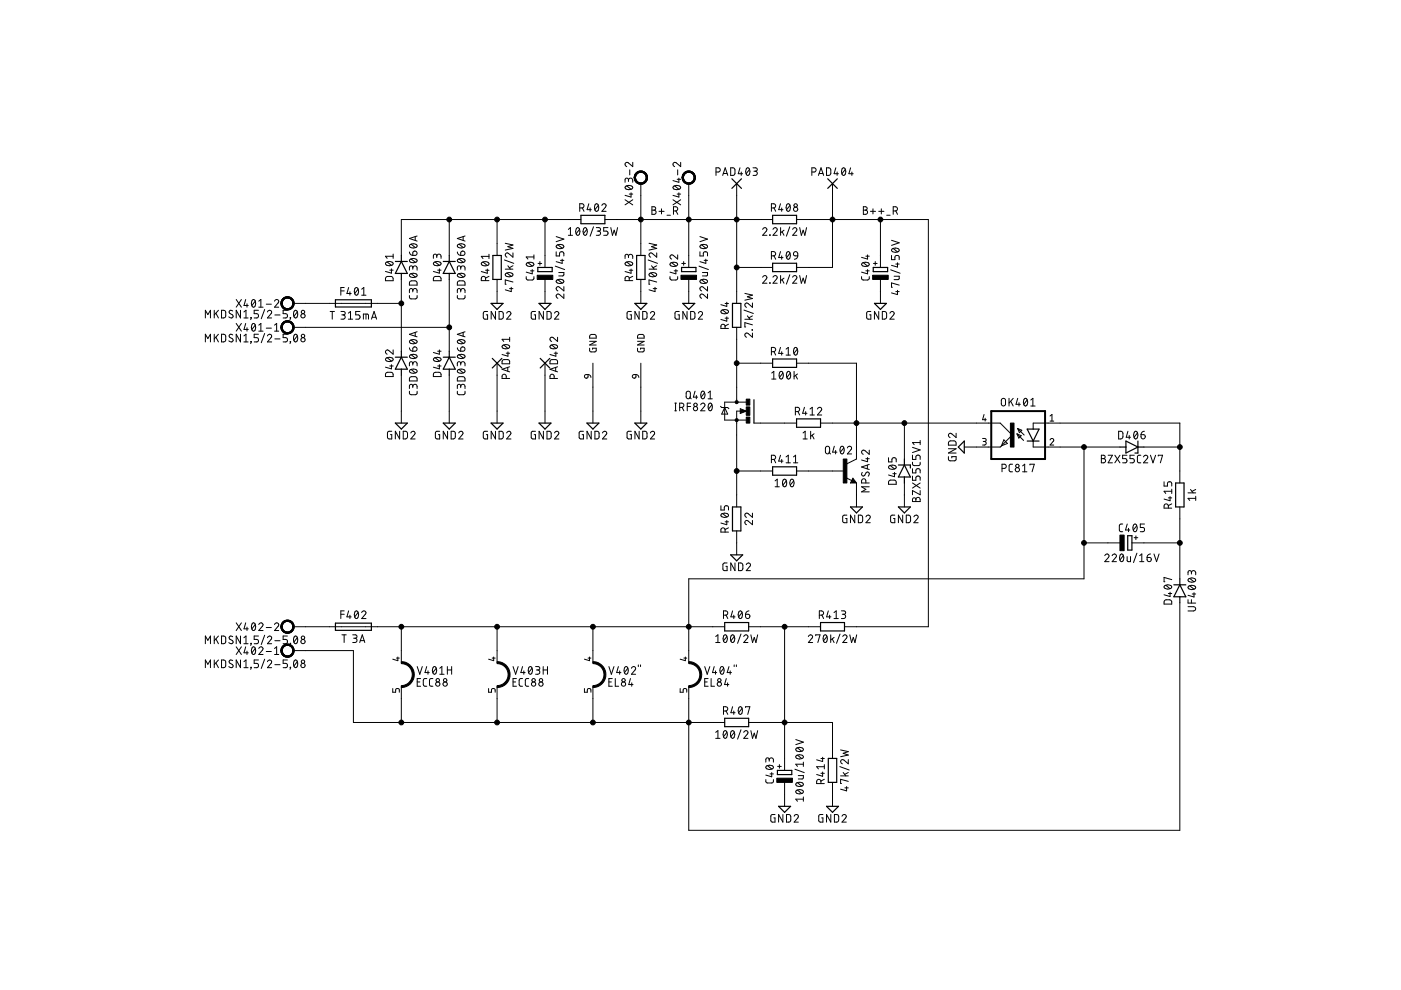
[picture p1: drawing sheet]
<svg xmlns="http://www.w3.org/2000/svg" width="297mm" height="210mm" viewBox="0 0 297 210" stroke-linecap="round" stroke-linejoin="round" font-family="sans-serif">
<g fill="none" stroke="#000" stroke-width=".21">
<path d="M132.6 39.5a1.03 1.03 0 0 1 1.6 .3 .97 .97 0 0 1-1.7 0zM132.9 39.4l.9 .7M133.2 38.2a.46 .46 0 0 1 .5-.4 .46 .46 0 0 1 .5 .4v.5M133.2 38.5v-.4a.36 .36 0 0 0-.3-.3 .36 .36 0 0 0-.4 .3v.6M133.5 36v1.1M134.2 34.4v.9l-1-.8a.45 .45 0 0 0-.7 .2 .45 .45 0 0 0 .4 .6M135.9 38.9v15.3M142.8 39.5a1.03 1.03 0 0 1 1.5 .3 .97 .97 0 0 1-1.6 0zM143 39.4l.9 .7M143.6 38h.7M143.7 36v1.1M143.9 37.8v.9l-1.2-.4"/>
<path d="M144.3 34.4v.9l-.9-.8a.45 .45 0 0 0-.7 .2 .45 .45 0 0 0 .3 .6M146 38.9v17.8M151.8 36.5h.5a.44 .44 0 0 0 .4-.5 .44 .44 0 0 0-.4-.4h-.5v1.6M153.2 37.2l.6-1.6 .5 1.6M153.4 36.8h.8M154.9 35.6h.7l.2 .3v.8l-.2 .5h-.7zM156.2 38.9v25.4M156.9 35.6l-.4 1.2h.9M157.2 36.5v.7M158.3 35.7l.3-.1a.95 .95 0 0 1 0 1.6 1 1 0 0 1-.3-1.5zM158.9 35.9l-.7 .9M159.7 35.6h.5a.36 .36 0 0 1 .4 .3 .36 .36 0 0 1-.4 .4h-.3"/>
<path d="M160.1 36.3a.44 .44 0 0 1 .5 .4 .44 .44 0 0 1-.5 .5h-.4M172.1 36.5h.5a.44 .44 0 0 0 .4-.5 .44 .44 0 0 0-.4-.4h-.5v1.6M173.5 37.2l.6-1.6 .5 1.6M173.7 36.8h.8M175.2 35.6h.7l.2 .3v.8l-.2 .5h-.7zM176.5 38.9v17.8h-7.6M177.2 35.6l-.4 1.2h1M177.5 36.5v.7M178.6 35.7l.3-.1a.93 .93 0 0 1 0 1.6 1.02 1.02 0 0 1-.3-1.5zM179.2 35.9l-.7 .9M180.3 35.6l-.3 1.2h.9M180.6 36.5v.7"/>
<path d="M81.8 55.6a1.02 1.02 0 0 1 1.6 .3 .97 .97 0 0 1-1.7 0zM81.9 58.8l.3-.2 .9 .1 .2 .2 .1 .6h-1.7zM82.1 55.5l.9 .8M82.6 57.3h.8M83 57v.9l-1.3-.3M83.4 54.3h-1.7l.4 .5M83.4 53.9v.9M85.1 59.2v15.3M86.8 53.4l.3 .6 .4 .1M86.9 58.1a1.04 1.04 0 0 1 1.5 .3 .95 .95 0 0 1-1.6 0zM86.9 55a1.02 1.02 0 0 1 1.5 .3 .97 .97 0 0 1-1.6 0zM86.9 51.9a1.02 1.02 0 0 1 1.5 .2 .97 .97 0 0 1-1.6 0z"/>
<path d="M86.9 59.7l1.3-.1 .2 .2v.7h-1.6zM87.2 58l.9 .7M87.2 54.9l.9 .7M87.2 51.8l.9 .7M87.5 56.8a.46 .46 0 0 1 .5-.4 .46 .46 0 0 1 .4 .4v.5M87.5 57.1v-.4a.36 .36 0 0 0-.3-.3 .36 .36 0 0 0-.4 .3v.6M87.6 53.3a.47 .47 0 0 1 .8 .2 .47 .47 0 0 1-.4 .6h-.5zM88 50.2v.8M88.4 50l-1.6 .6 1.6 .5M92 55.6a1.02 1.02 0 0 1 1.5 .3 .97 .97 0 0 1-1.6 0zM92 58.8l.4-.2 .8 .1 .3 .2v.6h-1.6zM92.2 55.5l1 .8"/>
<path d="M92.6 54.3a.46 .46 0 0 1 .5-.4 .46 .46 0 0 1 .4 .4v.5M92.6 54.6v-.3a.36 .36 0 0 0-.4-.4 .36 .36 0 0 0-.3 .4v.5M92.8 57.3h.7M93.2 57v.9l-1.3-.3M95.2 46.5v7.7M95.2 59.2v15.3M97 53.4l.3 .6 .4 .1M97.1 58.1a1.04 1.04 0 0 1 1.5 .3 .95 .95 0 0 1-1.6 0zM97.1 55a1.02 1.02 0 0 1 1.5 .3 .97 .97 0 0 1-1.6 0zM97.1 51.9a1.02 1.02 0 0 1 1.5 .2 .97 .97 0 0 1-1.6 0zM97.1 59.7l1.2-.1 .3 .2v.7h-1.6zM97.3 58l.9 .7"/>
<path d="M97.3 54.9l.9 .7M97.3 51.8l.9 .7M97.7 56.8a.46 .46 0 0 1 .4-.4 .46 .46 0 0 1 .5 .4v.5M97.7 57.1v-.4a.36 .36 0 0 0-.4-.3 .36 .36 0 0 0-.3 .3v.6M97.8 53.3a.47 .47 0 0 1 .7 .2 .47 .47 0 0 1-.4 .6h-.4zM98.2 50.2v.8M98.6 50l-1.6 .6 1.6 .5M102.2 55.7a1.02 1.02 0 0 1 1.5 .2 .97 .97 0 0 1-1.7 0zM102.4 55.6l.9 .7M103 59.5v-.5a.46 .46 0 0 0-.5-.4 .46 .46 0 0 0-.5 .4v.5h1.7M103 57.3h.7M103.3 57v.9l-1.3-.3"/>
<path d="M103.7 54.4h-1.7l.4 .4M103.7 58.6l-.7 .3M103.7 53.9v.9M105.4 46.5v7.7M105.4 59.2v5.1M107 55.1l1.9 .7M107.1 57.1h1.7M107.1 51.6l1.7 .3-1.1 .4 1.1 .4-1.7 .3M107.2 58a1.02 1.02 0 0 1 1.6 .3 .97 .97 0 0 1-1.7 0zM107.5 57.9l.9 .7M107.7 56.3l.5 .8M108.8 53.6v.9l-1-.7a.44 .44 0 0 0-.7 .1 .44 .44 0 0 0 .4 .6"/>
<path d="M108.8 59.8l-1.7-.4v.9h.2M108.8 56.3l-.8 .5M111.6 58.7v.4l.3 .3 1.2-.1 .1-.6M111.7 55.8a1.02 1.02 0 0 1 1.5 .2 .97 .97 0 0 1-1.6 0zM111.9 55.7l.9 .7M112.5 57.4h.7M112.8 57.1v1l-1.2-.4M113.2 54v.9M113.2 54.5h-1.6l.3 .4M114.1 55.9h.8M114.5 55.5v.7M115.5 46.5v10.2"/>
<path d="M115.5 59.2v5.1M117.7 56.4l2 .7M117.9 53.4v.9h.7v-.6a.46 .46 0 0 1 .5-.3 .46 .46 0 0 1 .4 .3v.6M117.9 50.2l1.6 .5-1.6 .5M118 59.4a1.02 1.02 0 0 1 1.5 .3 .97 .97 0 0 1-1.6 0zM118 52a1.04 1.04 0 0 1 1.5 .3 .95 .95 0 0 1-1.6 0zM118.3 59.3l.9 .7M118.3 51.9l.9 .7M118.5 57.8h1v.6l-1 .1M118.8 55.2h.7M119.2 54.9v.9l-1.3-.3M120.5 48.6l.4-.3v1.6"/>
<path d="M120.5 49.9h.9M122.3 48.4l.2-.1a.97 .97 0 0 1 0 1.6 1 1 0 0 1-.2-1.5zM122.9 48.6l-.7 .9M122.9 44.1h.5a.44 .44 0 0 0 .4-.5 .44 .44 0 0 0-.4-.4h-.5v1.6M123.2 46.5h-38.1v7.7M123.5 44.1l.3 .7M123.8 48.4l.3-.1a.97 .97 0 0 1 0 1.6 1 1 0 0 1-.3-1.5zM124.4 48.6l-.7 .9M124.8 43.2l-.3 1.2h.9M125.1 44.1v.7M125.8 48.1l-.7 2M126.2 43.3l.3-.1a.95 .95 0 0 1 0 1.6 1 1 0 0 1-.3-1.5z"/>
<path d="M126.4 48.3h.6a.37 .37 0 0 1 .3 .3 .37 .37 0 0 1-.3 .4h-.4M126.9 43.6l-.8 .8M126.9 49a.44 .44 0 0 1 .4 .4 .44 .44 0 0 1-.4 .5h-.5M127.6 43.6a.44 .44 0 0 1 .6-.4 .44 .44 0 0 1 .2 .7l-.8 .9h.9M128.2 46.5h35.6M128.9 48.3h-.9v.7h.5a.45 .45 0 0 1 .4 .4 .45 .45 0 0 1-.4 .5h-.5M129.5 48.3l.4 1.6 .3-1.1 .4 1.1 .3-1.6M132.5 42.4l1.7 1M132.6 55.7a1.03 1.03 0 0 1 1.6 .2 .97 .97 0 0 1-1.7 0zM132.9 55.6l.9 .7M133.2 54.4a.46 .46 0 0 1 .5-.5 .46 .46 0 0 1 .5 .5v.4M133.2 54.6v-.3a.36 .36 0 0 0-.3-.4 .36 .36 0 0 0-.4 .4v.5"/>
<path d="M133.4 59.5v-.5a.44 .44 0 0 0-.4-.4 .44 .44 0 0 0-.5 .4v.5h1.7M133.4 57.3h.8M133.4 41.1h.8M133.8 57v.9l-1.3-.3M133.8 40.9v.9l-1.3-.4M134.2 58.6l-.8 .3M134.2 42.4l-1.7 1M135.9 59.2v5.1M137.4 55.1l2 .7M137.6 57.1h1.6M137.6 51.6l1.6 .3-1.1 .4 1.1 .4-1.6 .3M137.7 58a1.03 1.03 0 0 1 1.5 .3 .97 .97 0 0 1-1.6 0z"/>
<path d="M138 57.9l.9 .7M138.1 56.3l.6 .8M138.2 43.8h.5a.36 .36 0 0 1 .3 .4 .36 .36 0 0 1-.3 .4 .44 .44 0 0 1 .4 .4 .44 .44 0 0 1-.4 .4h-.5zM138.2 44.6h.5M139.2 53.6v.9l-.9-.7a.44 .44 0 0 0-.7 .1 .44 .44 0 0 0 .4 .6M139.2 59.8l-1.6-.4v.9h.2M139.2 56.3l-.7 .5M139.7 44.8h1.1M140.3 44.3v1.1M141.4 45.6h.7M142 58.7l.1 .4 .3 .3 1.2-.1 .1-.6M142.2 55.8a1.03 1.03 0 0 1 1.5 .2 .97 .97 0 0 1-1.7 0z"/>
<path d="M142.4 55.7l.9 .7M142.7 42.4l1.6 1M142.8 44.7h.4a.44 .44 0 0 0 .5-.4 .44 .44 0 0 0-.5-.5h-.4v1.6M142.9 57.4h.8M143.3 57.1v1l-1.3-.4M143.3 44.7l.4 .7M143.6 41.1h.7M143.7 54v.9l-.9-.7a.44 .44 0 0 0-.7 .1 .44 .44 0 0 0 .3 .6M143.9 40.9v.9l-1.2-.4M144.3 42.4l-1.6 1M144.5 55.9h.8M144.9 55.5v.7"/>
<path d="M146 59.2v5.1M148.2 56.4l2 .7M148.4 53.4v.9h.7v-.6a.45 .45 0 0 1 .5-.3 .45 .45 0 0 1 .4 .3v.6M148.4 50.2l1.6 .5-1.6 .5M148.5 59.4a1 1 0 0 1 1.5 .3 .95 .95 0 0 1-1.6 0zM148.5 52a1.02 1.02 0 0 1 1.5 .3 .93 .93 0 0 1-1.6 0zM148.8 59.3l.8 .7M148.8 51.9l.8 .7M148.9 57.8h1.1l-.1 .6-1 .1M149.3 55.2h.7M149.6 54.9v.9l-1.2-.3M156.2 56.7h7.6"/>
<path d="M161.7 58.8a.45 .45 0 0 1 .6-.4 .45 .45 0 0 1 .2 .7l-.8 .9h.9M161.7 48.6a.45 .45 0 0 1 .6-.3 .45 .45 0 0 1 .2 .7l-.8 .9h.9M163.2 49.8l.1 .1zM163.2 60h.1zM163.6 54.3h.4a.46 .46 0 0 0 .5-.5 .46 .46 0 0 0-.5-.5h-.4v1.7M163.6 44.1h.4a.44 .44 0 0 0 .5-.5 .44 .44 0 0 0-.5-.4h-.4v1.6M163.9 58.8a.44 .44 0 0 1 .6-.3 .44 .44 0 0 1 .2 .6l-.8 .9h.9M163.9 48.6a.44 .44 0 0 1 .6-.3 .44 .44 0 0 1 .2 .7l-.8 .9h.9M164.1 54.3l.4 .7M164.1 44.1l.4 .7M165.5 43.2l-.4 1.2h.9M165.5 53.3l-.4 1.3h.9"/>
<path d="M165.5 48.3v1.6M165.5 58.4v1.6M165.7 44.1v.7M165.7 54.3v.7M165.8 59.3l.4 .7M165.8 49.1l.4 .8M166.2 59l-.7 .5M166.2 48.8l-.7 .6M166.9 53.4l.2-.1a.97 .97 0 0 1 0 1.7 1.02 1.02 0 0 1-.2-1.6zM166.9 43.3l.2-.1a.95 .95 0 0 1 0 1.6 1 1 0 0 1-.2-1.5zM167.4 58.3l-.7 1.9M167.4 48.1l-.7 2"/>
<path d="M167.5 53.7l-.7 .9M167.5 43.6l-.7 .8M168.1 58.8a.44 .44 0 0 1 .6-.3 .44 .44 0 0 1 .1 .6l-.7 .9h.9M168.1 48.6a.44 .44 0 0 1 .6-.3 .44 .44 0 0 1 .1 .7l-.7 .9h.9M168.4 53.5l.3-.2 .3 .2 .1 .8-.8-.2-.1-.3zM168.9 46.5h27.9v86.4h-17.8M169.1 54.3l-.3 .5-.4 .2M169.5 58.4l.4 1.6 .4-1 .3 1 .4-1.6M169.5 48.3l.4 1.6 .4-1.1 .3 1.1 .4-1.6M182.7 58.7l.1 .6 .2 .1 1.1-.1 .2-.2v-.4M182.8 55.8a1 1 0 0 1 1.5 .2 .97 .97 0 0 1-1.6 0zM183 55.7l.9 .7"/>
<path d="M183 43.8h.5a.36 .36 0 0 1 .4 .4 .36 .36 0 0 1-.4 .4 .44 .44 0 0 1 .4 .4 .44 .44 0 0 1-.4 .4h-.5zM183 44.6h.5M183.6 57.4h.7M183.6 54.3h.7M183.9 54v.9l-1.2-.3M183.9 57.1v1l-1.2-.4M184.6 44.8h1M185.1 44.3v1.1M185.2 55.9h.8M185.6 55.5v.7M186.3 44.8h1.1M186.7 46.5v10.2"/>
<path d="M186.7 59.2v5.1M186.9 44.3v1.1M188 45.6h.7M188.8 57.2l2 .7M189 54.2v.9h.7v-.6a.47 .47 0 0 1 .5-.3 .47 .47 0 0 1 .4 .3v.6M189 50.9l1.6 .6-1.6 .5M189.1 52.8a.9 .9 0 0 1 1.5 .4 1.05 1.05 0 0 1-1.6-.2zM189.4 44.7h.4a.44 .44 0 0 0 .5-.4 .44 .44 0 0 0-.5-.5h-.4v1.6M189.4 52.7l.9 .7M189.6 58.6h1v.6l-1 .1M189.9 56h.7M189.9 44.7l.4 .7"/>
<path d="M190.3 55.7v.9l-1.3-.3M43.5 67.4v-1.6l.6 .9 .5-.9v1.6M43.5 72.5v-1.6l.6 .9 .5-.9v1.6M45.4 65.8v1.6M45.4 70.9v1.6M45.8 71.5l.5 1M45.8 66.4l.5 1M46.3 70.9l-.9 1M46.3 65.8l-.9 1M47 70.9h.6l.2 .2v1.1l-.2 .3h-.6zM47 65.8h.6l.2 .3v1l-.2 .3h-.6zM49.3 71l-.2-.1a.38 .38 0 0 0-.5 .1 .38 .38 0 0 0 .1 .5l.6 .3a.41 .41 0 0 1 0 .6 .41 .41 0 0 1-.6 0l-.2-.1"/>
<path d="M49.3 65.9l-.2-.1a.38 .38 0 0 0-.5 .1 .38 .38 0 0 0 .1 .6l.6 .2a.41 .41 0 0 1 0 .7 .41 .41 0 0 1-.6-.1l-.2-.1M50.1 68.6l1.1 1.6M50.1 63.5l1.1 1.6M51 65.8v1.6l-.9-1.6v1.6M51 70.9v1.6l-.9-1.6v1.6M51.2 68.6l-1.1 1.6M51.2 63.5l-1.1 1.6M51.7 66.1l.5-.3v1.6M51.7 71.2l.5-.3v1.6M51.7 72.5h.9M51.7 67.4h.9M52.1 68.6l-.4 1.2h.9"/>
<path d="M52.1 63.5l-.4 1.3h.9M52.4 64.4v.7M52.4 69.5v.7M53.2 67.3l.1 .1zM53.2 72.4l.1 .1zM53.3 72.5l-.2 .4M53.3 67.4l-.2 .4M53.5 68.7l.3-.1a.97 .97 0 0 1 0 1.6 1.02 1.02 0 0 1-.3-1.5zM53.5 63.6l.3-.1a.97 .97 0 0 1 0 1.6 1.02 1.02 0 0 1-.3-1.5zM54.1 68.9l-.7 .9M54.1 63.9l-.7 .9M54.8 70.9h-.9v.7h.5a.46 .46 0 0 1 .4 .4 .46 .46 0 0 1-.4 .5h-.5"/>
<path d="M54.8 65.8h-.9v.7h.5a.46 .46 0 0 1 .4 .5 .46 .46 0 0 1-.4 .4h-.5M54.9 68.9l.4-.3v1.6M54.9 63.9l.4-.4v1.6M54.9 70.2h.9M54.9 65.1h.9M56.1 70.7l-.7 2M56.1 65.6l-.7 2M56.5 69.6h1M56.5 64.5h1M56.7 71.2a.44 .44 0 0 1 .6-.3 .44 .44 0 0 1 .2 .7l-.8 .9h.9M56.7 66.1a.44 .44 0 0 1 .6-.3 .44 .44 0 0 1 .2 .7l-.8 .9h.9M58.2 63.9a.44 .44 0 0 1 .6-.4 .44 .44 0 0 1 .2 .7l-.8 .9h.9"/>
<path d="M58.2 68.9l.5-.3v1.6M58.2 70.2h.9M58.3 66.8h1.1M58.3 71.9h1.1M60.9 70.9h-.9v.7h.6a.46 .46 0 0 1 .3 .4 .46 .46 0 0 1-.3 .5h-.6M60.9 65.8h-.9v.7h.6a.46 .46 0 0 1 .3 .5 .46 .46 0 0 1-.3 .4h-.6M61.5 67.3l.1 .1zM61.5 72.4l.1 .1zM61.6 72.5l-.1 .4M61.6 67.4l-.1 .4M62.2 64.3h22.9M62.2 69.4h33"/>
<path d="M62.4 71l.3-.1a.97 .97 0 0 1 0 1.6 1.02 1.02 0 0 1-.3-1.5zM62.4 65.9l.3-.1a.97 .97 0 0 1 0 1.6 1.02 1.02 0 0 1-.3-1.5zM63 71.2l-.7 .9M63 66.1l-.7 1M70 66h.9M70.4 66v1.7M72.3 61.7h.7M72.3 66h.5a.36 .36 0 0 1 .4 .4 .36 .36 0 0 1-.4 .4h-.3M72.7 66.8a.46 .46 0 0 1 .5 .4 .46 .46 0 0 1-.5 .5h-.4M73 61h-.7v1.6M73.9 67.7h.9M73.9 66.4l.4-.4v1.7"/>
<path d="M73.9 61l-.3 1.2h.9M74.2 61.9v.7M75.3 61.1l.3-.1a.95 .95 0 0 1 0 1.6 1.04 1.04 0 0 1-.3-1.5zM75.9 61.3l-.7 .9M76.3 66h-.9v.8h.6a.46 .46 0 0 1 .3 .4 .46 .46 0 0 1-.3 .5h-.6M76.7 61.3l.4-.3v1.6M76.7 62.6h.9M77 67.7v-1.1l1 .1 .1 1M77.6 66.6v1.1M78.8 67.7l.5-1.7 .5 1.7M78.9 67.3h.8M81.8 76a1.04 1.04 0 0 1 1.6 .2 .95 .95 0 0 1-1.7 0z"/>
<path d="M81.9 79.1l1.2-.1 .2 .2 .1 .6h-1.7zM82.1 75.8l.9 .8M82.6 77.6h.8M83 77.3v.9l-1.3-.3M83.4 74.2v.9l-1-.8a.44 .44 0 0 0-.7 .2 .44 .44 0 0 0 .4 .6M85.1 79.5v10.2M86.8 62.7v.4l.4 .3h1l.2-.3v-.4M86.8 73.7l.2 .5 .5 .3M86.9 78.4a1.02 1.02 0 0 1 1.5 .3 .97 .97 0 0 1-1.6 0zM86.9 75.3a1.04 1.04 0 0 1 1.5 .3 .95 .95 0 0 1-1.6 0zM86.9 72.2a1.02 1.02 0 0 1 1.5 .3 .97 .97 0 0 1-1.6 0zM86.9 80l1.3-.1 .2 .2v.7h-1.6z"/>
<path d="M87.2 78.3l.9 .8M87.2 75.2l.9 .7M87.2 72.1l.9 .7M87.5 61.6a.46 .46 0 0 1 .5-.4 .46 .46 0 0 1 .4 .4v.5M87.5 61.9v-.4a.36 .36 0 0 0-.3-.3 .36 .36 0 0 0-.4 .3v.6M87.5 77.1a.46 .46 0 0 1 .5-.4 .46 .46 0 0 1 .4 .4v.5M87.5 77.4v-.4a.36 .36 0 0 0-.3-.3 .36 .36 0 0 0-.4 .3v.6M87.6 73.7a.47 .47 0 0 1 .8 .1 .47 .47 0 0 1-.4 .7h-.5zM88 70.5v.8M88.4 70.3l-1.6 .6 1.6 .5M92 76a1.04 1.04 0 0 1 1.5 .2 .95 .95 0 0 1-1.6 0zM92 79.1l1.2-.1 .3 .2v.6h-1.6z"/>
<path d="M92.2 75.8l1 .8M92.8 74.5h.7M92.8 77.6h.7M93.2 74.2v.9l-1.3-.4M93.2 77.3v.9l-1.3-.3M95.2 79.5v10.2M97 62.7v.4l.3 .3h1.1l.2-.3v-.4M97 73.7l.1 .5 .6 .3M97.1 78.4a1.02 1.02 0 0 1 1.5 .3 .97 .97 0 0 1-1.6 0zM97.1 75.3a1.04 1.04 0 0 1 1.5 .3 .95 .95 0 0 1-1.6 0zM97.1 72.2a1.02 1.02 0 0 1 1.5 .3 .97 .97 0 0 1-1.6 0zM97.1 80l1.2-.1 .3 .2v.7h-1.6z"/>
<path d="M97.3 78.3l.9 .8M97.3 75.2l.9 .7M97.3 72.1l.9 .7M97.7 61.6a.46 .46 0 0 1 .4-.4 .46 .46 0 0 1 .5 .4v.5M97.7 61.9v-.4a.36 .36 0 0 0-.4-.3 .36 .36 0 0 0-.3 .3v.6M97.7 77.1a.46 .46 0 0 1 .4-.4 .46 .46 0 0 1 .5 .4v.5M97.7 77.4v-.4a.36 .36 0 0 0-.4-.3 .36 .36 0 0 0-.3 .3v.6M97.8 73.7a.47 .47 0 0 1 .7 .1 .47 .47 0 0 1-.4 .7h-.4zM98.2 70.5v.8M98.6 70.3l-1.6 .6 1.6 .5M103.4 66l-.7 .1-.2 .2v1l.2 .3 .7 .1v-.9h-.3M105.1 66v1.7l-1-1.7v1.7"/>
<path d="M105.4 77v12.7M105.8 66l.6 .1 .3 .2v1.1l-.3 .2-.6 .1zM106.6 73.3a1 1 0 0 1 1.5 .2 .95 .95 0 0 1-1.7 0zM106.6 76.4l1.2-.1 .2 .2 .1 .6h-1.7zM106.8 73.2l.9 .7M107.3 74.9h.8M107.4 66.4a.44 .44 0 0 1 .6-.3 .44 .44 0 0 1 .2 .7l-.8 .9h.9M107.7 77.9v.8M107.7 74.6v.9l-1.3-.3M108 61.2h.8M108.1 77.8l-1.7 .5 1.7 .5M108.1 71.5v.9"/>
<path d="M108.1 71.9h-1.7l.4 .5M108.4 60.9v.9l-1.3-.4M113.5 66l-.6 .1-.3 .2v1l.3 .3 .6 .1v-.9h-.2M115.2 66v1.7l-.9-1.7v1.7M115.5 77v12.7M116 66l.6 .1 .2 .2v1.1l-.2 .2-.6 .1zM116.7 73.3a1 1 0 0 1 1.5 .2 .95 .95 0 0 1-1.6 0zM116.7 76.4l1.2-.1 .3 .2v.6h-1.6zM117 73.2l.9 .7M117.5 74.9h.7M117.6 66.4a.44 .44 0 0 1 .6-.3 .44 .44 0 0 1 .1 .7l-.7 .9h.9M117.8 77.9v.8"/>
<path d="M117.9 74.6v.9l-1.3-.3M118.2 71.5v.9l-.9-.8a.44 .44 0 0 0-.7 .2 .44 .44 0 0 0 .4 .6M118.2 77.8l-1.6 .5 1.6 .5M119.5 62.3v.9l-.9-.7a.45 .45 0 0 0-.7 .1 .45 .45 0 0 0 .4 .6M119.5 60.8v.9l-.9-.8a.44 .44 0 0 0-.7 .1 .44 .44 0 0 0 .4 .7M124 79.5l.7-.1v.5a.39 .39 0 0 1-.6 .2 .39 .39 0 0 1-.1-.6zM124.7 79.4l.5 .3 .1 .3M125 73.8v.6l.2 .2h.9l.3-.2v-.6h-.8v.3M125 72.4h1.4l-1.4 .8h1.4M125.1 71h1.1l.2 .2v.5h-1.4zM125.7 77v12.7M133.9 66l-.7 .1-.2 .2-.1 1 .3 .3 .7 .1v-.9h-.3"/>
<path d="M134.2 79.5l.6-.1v.5a.39 .39 0 0 1-.5 .2 .39 .39 0 0 1-.1-.6zM134.8 79.4l.5 .3 .1 .3M135.2 73.8v.6l.2 .2h.9l.2-.2 .1-.6h-.8v.3M135.2 72.4h1.4l-1.4 .8h1.4M135.3 71h1l.2 .2 .1 .5h-1.4zM135.5 66v1.7l-.9-1.7v1.7M135.9 77v12.7M136.3 66l.6 .1 .3 .2v1.1l-.3 .2-.6 .1zM137.9 66.4a.44 .44 0 0 1 .6-.3 .44 .44 0 0 1 .2 .7l-.8 .9h.9M138.5 61.2h.7M138.9 60.9v.9l-1.3-.4M144 66l-.7 .1-.2 .2v1l.2 .3 .7 .1v-.9h-.3"/>
<path d="M145.7 66v1.7l-.9-1.7v1.7M146.4 66l.7 .1 .2 .2v.9l-.2 .4-.7 .1zM148.1 66.4a.44 .44 0 0 1 .6-.3 .44 .44 0 0 1 .1 .7l-.7 .9h.8M150 62.3v.9l-.9-.7a.45 .45 0 0 0-.7 .1 .45 .45 0 0 0 .4 .6M150 60.8v.9l-.9-.8a.44 .44 0 0 0-.7 .1 .44 .44 0 0 0 .4 .7M153 65.8a1 1 0 0 1 1.5 .3 .95 .95 0 0 1-1.7 0zM153.2 65.7l.9 .7M153.7 69.6v-.4a.44 .44 0 0 0-.4-.5 .44 .44 0 0 0-.5 .5v.4h1.7M153.7 67.5h.8M153.7 64.3h.8M154.1 67.2v.9l-1.3-.4M154.1 64.1v.9l-1.3-.4"/>
<path d="M154.5 68.7l-.8 .4M156.2 69.4v15.9M156.2 77h7.6M157.7 65.7l2 .8M157.9 67.7h1.6M157.9 62.2l1.6 .4-1 .3 1 .4-1.6 .3M158.5 67l.5 .7M159.4 69.9l.1 .1zM159.5 70.6v.9l-.9-.8a.44 .44 0 0 0-.7 .2 .44 .44 0 0 0 .4 .6M159.5 64.2v1l-.9-.8a.44 .44 0 0 0-.7 .1 .44 .44 0 0 0 .4 .7M159.5 68.9l-1.6-.5v.9h.2M159.5 67l-.7 .4"/>
<path d="M163.6 74.6h.4a.46 .46 0 0 0 .5-.5 .46 .46 0 0 0-.5-.4h-.4v1.6M163.6 79.1l.5-.4v1.7M164.1 74.6l.4 .7M165.4 78.8l.2-.1a.97 .97 0 0 1 0 1.7 1.02 1.02 0 0 1-.2-1.6zM165.5 73.7l-.4 1.2h.9M165.7 74.6v.7M166 79.1l-.7 .9M166.7 74l.4-.3v1.6M166.7 75.3h.9M166.9 78.8l.3-.1a.97 .97 0 0 1 0 1.7 1.02 1.02 0 0 1-.3-1.6zM167.6 79.1l-.8 .9M168.4 78.7v1.7"/>
<path d="M168.4 73.8l.2-.1a.8 .8 0 0 1 .6 .5 .8 .8 0 0 1-.2 .9l-.2 .2a.8 .8 0 0 1-.6-.6 .8 .8 0 0 1 .2-.8zM168.7 79.6l.4 .8M168.9 77h12.7v20.3l-2 1M169.1 74l-.8 .9M169.1 79.3l-.7 .5M184.6 66l-.6 .1-.2 .2-.1 1 .3 .3 .6 .1v-.9h-.2M186.3 66v1.7l-.9-1.7v1.7M187.1 66l.6 .1 .2 .2 .1 .9-.3 .4-.6 .1zM188.7 66.4a.45 .45 0 0 1 .6-.3 .45 .45 0 0 1 .2 .7l-.8 .9h.9M189.9 61.8h.7M190.3 61.6v.9l-1.3-.4M190.6 60.5l-1.6-.5v.9h.2"/>
<path d="M83.1 91.4l-.7 .1-.2 .2 .1 1.3 .8 .1v-.9h-.3M84.7 91.4v1.7l-.9-1.7v1.7M85.5 91.4l.6 .1 .3 .2v.9l-.3 .4-.6 .1zM86.8 83v.5l.4 .2 1.1-.1 .1-.6M87.1 91.8a.44 .44 0 0 1 .6-.4 .44 .44 0 0 1 .2 .8l-.8 .9h.9M87.5 81.9a.46 .46 0 0 1 .5-.4 .46 .46 0 0 1 .4 .4v.5M87.5 82.2v-.4a.36 .36 0 0 0-.3-.3 .36 .36 0 0 0-.4 .3v.6M93.2 91.4l-.7 .1-.1 .2v1.3l.8 .1v-.9h-.3M94.9 91.4v1.7l-.9-1.7v1.7M95.7 91.4l.6 .1 .2 .2v1.1l-.2 .2-.6 .1zM97 83v.5l.3 .2 1.2-.1 .1-.6M97.3 91.8a.44 .44 0 0 1 .6-.4 .44 .44 0 0 1 .1 .8l-.7 .9h.9"/>
<path d="M97.7 81.9a.46 .46 0 0 1 .4-.4 .46 .46 0 0 1 .5 .4v.5M97.7 82.2v-.4a.36 .36 0 0 0-.4-.3 .36 .36 0 0 0-.3 .3v.6M103.4 91.4l-.7 .1-.2 .2 .1 1.3 .8 .1v-.9h-.3M105.1 91.4v1.7l-1-1.7v1.7M105.8 91.4l.6 .1 .3 .2v1.1l-.3 .2-.6 .1zM107.3 80.2v-.4a.44 .44 0 0 0-.4-.5 .44 .44 0 0 0-.5 .5v.4h1.7M107.4 91.8a.44 .44 0 0 1 .7-.4 .44 .44 0 0 1 .1 .8l-.8 .9h.9M113.5 91.4l-.6 .1-.3 .2 .1 1.3 .8 .1v-.9h-.2M115.2 91.4v1.7l-.9-1.7v1.7M116 91.4l.6 .1 .2 .2v1.1l-.2 .2-.6 .1zM117.5 80.2v-.4a.44 .44 0 0 0-.4-.5 .44 .44 0 0 0-.5 .5v.4h1.6M117.6 91.8a.44 .44 0 0 1 .6-.4 .44 .44 0 0 1 .1 .8l-.7 .9h.9"/>
<path d="M123.7 91.4l-.7 .1-.2 .2 .1 1.3 .8 .1v-.9h-.3M125.3 91.4v1.7l-.8-1.7v1.7M126.1 91.4l.6 .1 .3 .2v1.1l-.3 .2-.6 .1zM127.7 91.8a.44 .44 0 0 1 .7-.4 .44 .44 0 0 1 .1 .8l-.8 .9h1M133.9 91.4l-.7 .1-.2 .2 .1 1.3 .8 .1v-.9h-.3M135.5 91.4v1.7l-.9-1.7v1.7M136.3 91.4l.6 .1 .3 .2v1.1l-.3 .2-.6 .1zM137.9 91.8a.44 .44 0 0 1 .6-.4 .44 .44 0 0 1 .2 .8l-.8 .9h.9M143.1 87.1h.3M143.1 85.5h.3M143.2 85.5v1.6M144.1 86.4h.4a.46 .46 0 0 0 .5-.5 .46 .46 0 0 0-.5-.4h-.4v1.6"/>
<path d="M144.6 86.4l.4 .7M145.6 83.1l.3-.2 .3 .2 .2 1a.44 .44 0 0 1-.5 .5 .44 .44 0 0 1-.4-.5zM145.7 86.2h.7M146.2 84.2l.4 .4M146.4 85.5h-.7v1.6M147.4 82.9l-.4 1.3h.9M147.6 83.8v.8M148.6 85.8a.44 .44 0 0 1 .6-.3 .44 .44 0 0 1 .1 .7l-.7 .9h.9M148.8 83h.1a.8 .8 0 0 1 .6 .5 .8 .8 0 0 1-.2 .8l-.3 .3a1.04 1.04 0 0 1-.2-1.6zM149.4 83.3l-.7 .9M150.1 83.3l.5-.4v1.7M150.1 84.6h.9"/>
<path d="M150.3 85.6l.3-.1a.97 .97 0 0 1 0 1.6 1 1 0 0 1-.3-1.5zM150.9 85.8l-.7 .9M152.8 86.1l.2 .3h1.3l.2 .3M153.6 86.4l.7 1.4h-1.3zM156.2 99.9h7.6M157 86.7l1.2 .5-1.2 .5zM157.1 87.2h-.9v20.3M158.2 85.3h-4.6v3.8h4.6M159.9 89.7h9M163.6 97.4h.4a.44 .44 0 0 0 .5-.4 .44 .44 0 0 0-.5-.5h-.4v1.6M163.6 80.4h.9M164.1 97.4l.4 .7"/>
<path d="M165.5 96.5l-.4 1.3h.9M165.7 97.4v.7M166.7 98.1h.9M166.7 96.9l.4-.4v1.6M168.2 98.1h.9M168.2 96.9l.5-.4v1.6M168.6 87.3h.5a.46 .46 0 0 0 .4-.5 .46 .46 0 0 0-.4-.4h-.5v1.6M168.9 99.9h10.1M169.2 87.3l.3 .7M170.3 91.8l.4-.4v1.7M170.3 93.1h.9M170.6 86.4l-.4 1.2h.9"/>
<path d="M170.8 87.3v.7M171.7 86.7l.5-.3v1.6M171.7 88h1M171.9 91.4v1.7M172.2 92.3l.4 .8M172.6 92l-.7 .5M173.3 86.7a.44 .44 0 0 1 .6-.3 .44 .44 0 0 1 .2 .7l-.8 .9h.9M174 89.7h38.1l2.5 2.5-2.5 2.6h-7.7M175.1 94.7l.4-.1 .3 .1 .1 1.1a.44 .44 0 0 1-.4 .4 .44 .44 0 0 1-.5-.4zM175.7 95.9l.4 .3M176.9 94.6l-.4 1.3h.9M177.2 95.5v.7"/>
<path d="M178.3 94.7l.2-.1a.97 .97 0 0 1 0 1.6 1.03 1.03 0 0 1-.2-1.5zM178.9 95l-.7 .9M179.7 95a.44 .44 0 0 1 .6-.4 .44 .44 0 0 1 .1 .7l-.7 .9h.9M183.6 97.3h.7M183.9 98.6v.8M183.9 97v.9l-1.2-.4M184.3 95.4v.9l-.9-.7a.44 .44 0 0 0-.7 .1 .44 .44 0 0 0 .3 .6M184.3 98.5l-1.6 .5 1.6 .5M188.4 97v.9h.7v-.5a.47 .47 0 0 1 .5-.4 .47 .47 0 0 1 .4 .4v.5M188.5 98.8a1.02 1.02 0 0 1 1.5 .3 .97 .97 0 0 1-1.6 0zM188.7 98.7l1 .7M191.7 89.7v7.6"/>
<path d="M193.5 99.4v.9h.7v-.6a.47 .47 0 0 1 .4-.3 .47 .47 0 0 1 .5 .3v.6M193.5 98l.1 .6 .2 .1h1.1l.2-.2v-.5M193.5 96.5v.9h.7v-.5a.47 .47 0 0 1 .4-.4 .47 .47 0 0 1 .5 .4v.5M193.5 94.8l1.6 .6-1.6 .5M195.1 93.4v.9M195.1 93.8h-1.6l.3 .5M201.1 96.8v.5l.2 .4h1.1l.3-.2v-.7h-.9v.3M201.1 95.1h1.6l-1.6 1h1.6M201.2 93.6l1.2-.1 .3 .2v.7h-1.6zM202.7 91.9v.9l-.9-.8a.45 .45 0 0 0-.7 .1 .45 .45 0 0 0 .3 .7M208.3 93h.6l.2 .2-.2 .4h-.4M208.6 87.9l-.3 1.1h.8"/>
<path d="M208.7 93.6a.38 .38 0 0 1 .4 .4 .38 .38 0 0 1-.4 .4h-.4M208.9 88.7v.6M212.4 84.6l.3-.1 .4 .1 .1 1a.44 .44 0 0 1-.5 .5 .44 .44 0 0 1-.4-.5zM212.4 99.3h.5a.44 .44 0 0 0 .5-.4 .44 .44 0 0 0-.5-.5h-.5v1.6M212.8 93.3l.8 .7-1.3 .5zM213.9 84.5v1.6M214.3 85.1l.5 1M214.7 98.4h-.5l-.2 .4v1l.2 .2h.5M214.8 84.5l-.9 .9M215.6 92l1.4 1.4M215.6 92l.9 .4-.5 .5zM215.8 90.8l.8 .4-.5 .5z"/>
<path d="M215.8 90.8l1.3 1.4M215.8 84.5l-.4 1.2h.9M216 85.4v.7M216.8 98.8l.5-.4v1.6M217.2 84.6l.1-.1a.8 .8 0 0 1 .7 .5 .8 .8 0 0 1-.3 .9l-.3 .2a1.04 1.04 0 0 1-.2-1.5zM217.8 84.8l-.7 .9M218.4 98.6v-.2h.9l-.5 1.6M218.5 84.8l.5-.3v1.6M218.5 86.1h1M219.1 91v-1.3h31v12.7M219.1 93.5v1.3h18.3M222.6 93.3a.38 .38 0 0 1 .6-.3 .38 .38 0 0 1 .1 .6l-.7 .8h.8"/>
<path d="M222.6 88.2l.4-.3v1.4M222.6 89.3h.8M229.8 94.8v27.9h-83.8v17.8M233.5 96.5h.5a.36 .36 0 0 1 .3 .4 .36 .36 0 0 1-.3 .3 .44 .44 0 0 1 .4 .5 .44 .44 0 0 1-.4 .4h-.5zM233.5 97.2h.5M234.9 96.5h1l-1 1.6h1M236.4 96.5l1 1.6M237.2 91.4l.6 .1 .2 .2 .1 .9-.3 .4-.6 .1zM237.4 96.5l-1 1.6M238.9 96.5h-.9v.7h.6a.45 .45 0 0 1 .3 .5 .45 .45 0 0 1-.3 .4h-.6M239.1 91.4l-.3 1.3h.9M239.4 92.3v.8"/>
<path d="M240.5 96.5h-.9v.7h.5a.45 .45 0 0 1 .4 .5 .45 .45 0 0 1-.4 .4h-.5M240.6 91.5l.2-.1a.95 .95 0 0 1 0 1.7 1.06 1.06 0 0 1-.2-1.6zM241.2 91.8l-.8 .9M241.9 96.5h-.5l-.2 .4v1l.2 .2h.5M241.9 92.2h.6a.45 .45 0 0 1 .3 .5 .45 .45 0 0 1-.5 .4 .45 .45 0 0 1-.4-.5zM242.4 96.9a.45 .45 0 0 1 .7-.4 .45 .45 0 0 1 .1 .7l-.8 .9h1M242.5 94.8h7.6M242.6 91.4l-.4 .2-.3 .6M243.9 96.5l.6 1.6 .5-1.6M245.6 96.7v-.2h.9l-.5 1.6M152.8 107.2v.9h.8v-.5a.45 .45 0 0 1 .4-.4 .45 .45 0 0 1 .5 .4v.5M153 109a1.02 1.02 0 0 1 1.5 .2 .93 .93 0 0 1-1.7 0z"/>
<path d="M153.2 108.9l.9 .7M153.7 112.8v-.4a.44 .44 0 0 0-.4-.5 .44 .44 0 0 0-.5 .5v.4h1.7M153.7 110.6h.8M154.1 110.4v.9l-1.3-.4M154.2 119.4h-.6l-.3 .2v1l.2 .4h.7v-.9h-.3M154.5 111.9l-.8 .4M155.8 119.4v1.6l-.9-1.6v1.6M156.2 112.6v5M156.6 119.4h.6l.3 .3v.8l-.3 .5h-.6zM158.2 119.7a.44 .44 0 0 1 .6-.3 .44 .44 0 0 1 .2 .7l-.8 .9h.9M159.5 110.3v1l-.9-.8a.44 .44 0 0 0-.7 .1 .44 .44 0 0 0 .4 .7M159.5 108.8v.9l-.9-.8a.44 .44 0 0 0-.7 .2 .44 .44 0 0 0 .4 .6"/>
<path d="M164.3 102l.5-.4v1.6M164.3 103.2h.9M166.1 101.7l.2-.1a.95 .95 0 0 1 0 1.6 1 1 0 0 1-.2-1.5zM166.7 102l-.7 .8M167.7 101.7l.2-.1a.95 .95 0 0 1 0 1.6 1 1 0 0 1-.2-1.5zM168.3 102l-.7 .8M179.3 101.3l1.3 .6M179.6 109.2h-.7l-.2 .2v1.1l.2 .3h.7v-.9h-.3M180.8 101.4l.8 1h-1.3zM181.2 109.2v1.6l-.9-1.6v1.6M181.6 102.4v5.1M182 109.2h.6l.3 .3v.9l-.3 .4h-.6z"/>
<path d="M182.8 100.2a.41 .41 0 0 0-.1 .5 .41 .41 0 0 0 .6 .1l.3-.6a.44 .44 0 0 1 .7 .1 .44 .44 0 0 1-.2 .7M183.6 102.4v-.4a.46 .46 0 0 0-.5-.5 .46 .46 0 0 0-.4 .5v.4h1.6M183.6 109.6a.45 .45 0 0 1 .6-.4 .45 .45 0 0 1 .2 .7l-.8 .9h.9M184.3 103.2h-1.6l.9 .6-.9 .5h1.6M188.5 101.9l1.2-.1 .3 .3v.6h-1.6zM189.3 100.4h.7M189.7 100.2v.9l-1.3-.4M189.7 109.2h-.7l-.2 .2v1.1l.2 .3h.7v-.9h-.3M191.4 109.2v1.6l-.9-1.6v1.6M191.7 102.4v5.1M192.2 109.2h.6l.2 .3 .1 .9-.3 .4h-.6zM193.5 100.9v.9h.7v-.5a.47 .47 0 0 1 .4-.4 .47 .47 0 0 1 .5 .4v.5"/>
<path d="M193.5 102.4l1.6 1.1M193.6 105.6h.4l.2 .3a.46 .46 0 0 1 .4-.4 .46 .46 0 0 1 .5 .4v.4h-1.6zM193.8 109.6a.45 .45 0 0 1 .6-.4 .45 .45 0 0 1 .1 .7l-.7 .9h.9M194.2 105.9v.4M195.1 104v.9l-1.6-.9v.9M195.1 102.4l-1.6 1.1M216.8 100h.9M229.8 115.1h7.6M234.2 117.8a.45 .45 0 0 1 .7-.3 .45 .45 0 0 1 .1 .7l-.8 .9h.9M235.8 117.8a.45 .45 0 0 1 .6-.3 .45 .45 0 0 1 .2 .7l-.8 .9h.9M237.6 117.6l.2-.1a.95 .95 0 0 1 0 1.6 1.04 1.04 0 0 1-.2-1.5zM238 111.1l-.6 .1-.1 .3 .1 1 .2 .2h.4"/>
<path d="M238.2 117.8l-.8 .9M239 118v.9l.2 .2h.5v-1.1M239 111.1l-.4 1.3h.9M239.3 112v.7M240 115.1h10.1M240.4 111.2l.2-.1a.95 .95 0 0 1 0 1.6 .98 .98 0 0 1-.2-1.5zM240.5 114h.7M240.8 113.6v.8M241 111.5l-.7 .9M241 117.3l-.7 2M241.6 119.1h.9M241.6 117.8l.5-.3v1.6"/>
<path d="M242.7 111.1h-.9v.7h.5a.45 .45 0 0 1 .4 .5 .45 .45 0 0 1-.4 .4h-.5M243.2 118.2h.5a.45 .45 0 0 1 .4 .5 .45 .45 0 0 1-.5 .4 .45 .45 0 0 1-.4-.5zM243.9 117.5l-.6 .3-.1 .4M244.7 117.5l.5 1.6 .5-1.6M246.8 102.2v.9h.7v-.6a.46 .46 0 0 1 .5-.4 .46 .46 0 0 1 .4 .4v.6M247.7 107.7v-.4a.46 .46 0 0 0-.4-.5 .46 .46 0 0 0-.5 .5v.4h1.6M247.7 105.6h.7M248.1 105.3v.9l-1.3-.4M248.4 106.8l-.7 .4M248.4 104.2h-1.6l.4 .4M248.4 103.7v.9M250.1 107.5v15.2"/>
<path d="M251.9 104.5h1.6M252.4 103.8l.6 .7M253.5 105.7h-1.6l.3 .4M253.5 105.2v.9M253.5 103.8l-.8 .4M43.5 136.5v-1.6l.6 .9 .5-.9v1.6M45.4 134.9v1.6M45.4 139.9v1.7M45.8 135.5l.5 1M46.3 139.9l-.9 1M46.3 134.9l-.9 .9M47 139.9l.6 .1 .2 .2v1.1l-.2 .2-.6 .1z"/>
<path d="M47 134.9h.6l.2 .2v1.1l-.2 .2-.6 .1zM49.3 135l-.2-.1a.38 .38 0 0 0-.5 .1 .38 .38 0 0 0 .1 .5l.6 .3a.41 .41 0 0 1 0 .6 .41 .41 0 0 1-.6 0l-.2-.2M50.1 137.1l1.1 1.7M50.1 132.1l1.1 1.6M51 134.9v1.6l-.9-1.6v1.6M51 139.9v1.7l-.9-1.7v1.7M51.2 137.1l-1.1 1.7M51.2 132.1l-1.1 1.6M51.7 135.2l.5-.3v1.6M51.7 136.5h.9M52.1 137.1l-.4 1.3h.9M52.1 132.1l-.4 1.2h.9"/>
<path d="M52.4 133v.7M52.4 138v.8M53.2 136.4l.1 .1zM53.3 136.5l-.2 .3M53.5 137.2l.3-.1a.97 .97 0 0 1 0 1.7 1.02 1.02 0 0 1-.3-1.6zM53.5 132.2l.3-.1a.97 .97 0 0 1 0 1.6 1.02 1.02 0 0 1-.3-1.5zM54.1 137.5l-.7 .9M54.1 132.4l-.7 .9M54.8 139.9h-.9v.8h.5a.46 .46 0 0 1 .4 .4 .46 .46 0 0 1-.4 .5h-.5M54.8 134.9h-.9v.7h.5a.46 .46 0 0 1 .4 .4 .46 .46 0 0 1-.4 .5h-.5M54.9 137.5a.44 .44 0 0 1 .6-.3 .44 .44 0 0 1 .1 .7l-.7 .9h.9M54.9 132.4a.44 .44 0 0 1 .6-.3 .44 .44 0 0 1 .1 .7l-.7 .9h.9"/>
<path d="M56.1 139.8l-.7 1.9M56.1 134.7l-.7 2M56.5 138.1h1M56.5 133.1h1M56.7 135.2a.44 .44 0 0 1 .6-.3 .44 .44 0 0 1 .2 .7l-.8 .9h.9M58.2 132.4a.44 .44 0 0 1 .6-.3 .44 .44 0 0 1 .2 .7l-.8 .9h.9M58.2 138.8h.9M58.2 137.5l.5-.4v1.7M58.3 135.8h1.1M60.9 139.9h-.9v.8h.6a.46 .46 0 0 1 .3 .4 .46 .46 0 0 1-.3 .5h-.6M60.9 134.9h-.9v.7h.6a.46 .46 0 0 1 .3 .4 .46 .46 0 0 1-.3 .5h-.6M61.5 136.4l.1 .1z"/>
<path d="M61.6 136.5l-.1 .3M62.2 132.9h91.4M62.2 137.9h12.7v15.3h78.7M62.4 135l.3-.1a.97 .97 0 0 1 0 1.6 1.02 1.02 0 0 1-.3-1.5zM63 135.2l-.7 .9M72.3 130.2h.7M72.5 134.6h.9M73 134.6v1.6M73 129.5h-.7v1.6M73.9 129.5l-.3 1.3h.9M74.2 130.4v.7M74.8 134.6h.5a.36 .36 0 0 1 .4 .4 .36 .36 0 0 1-.4 .3h-.3"/>
<path d="M75.2 135.3a.46 .46 0 0 1 .5 .5 .46 .46 0 0 1-.5 .4h-.4M75.3 129.6l.3-.1a.95 .95 0 0 1 0 1.6 1.04 1.04 0 0 1-.3-1.5zM75.9 129.9l-.7 .9M76.3 136.2l.5-1.6 .5 1.6M76.4 135.8h.8M76.7 129.9a.44 .44 0 0 1 .6-.4 .44 .44 0 0 1 .1 .7l-.7 .9h.9M84.1 139.5h.6M84.3 139.3v.8l-1-.3M85.1 132.9v7.6M104.4 139.5h.6M104.7 139.3v.8l-1.1-.3M105.4 132.9v7.6"/>
<path d="M124.7 139.5h.6M125 139.3v.8l-1.1-.3M125.7 132.9v7.6M145 139.5h.6M145.3 139.3v.8l-1.1-.3M151.7 136.2h1M151.7 135l.5-.4v1.6M153.4 130.4h.5a.46 .46 0 0 0 .4-.4 .46 .46 0 0 0-.4-.5h-.5v1.6M153.5 134.7l.1-.1a.8 .8 0 0 1 .7 .6 .8 .8 0 0 1-.2 .8l-.3 .2a1.04 1.04 0 0 1-.3-1.5zM153.9 130.4l.4 .7M154.1 135l-.7 .9M155.1 134.7l.1-.1a.8 .8 0 0 1 .7 .6 .8 .8 0 0 1-.3 .8l-.3 .2a1 1 0 0 1-.2-1.5z"/>
<path d="M155.3 129.5l-.3 1.3h.9M155.6 130.4v.7M155.7 135l-.7 .9M156.7 129.6l.3-.1a.97 .97 0 0 1 0 1.6 1.02 1.02 0 0 1-.3-1.5zM157.1 134.4l-.7 2M157.3 129.9l-.7 .9M157.7 135a.44 .44 0 0 1 .6-.4 .44 .44 0 0 1 .2 .7l-.8 .9h.9M158.1 130.2h.5a.45 .45 0 0 1 .4 .5 .45 .45 0 0 1-.5 .4 .45 .45 0 0 1-.4-.4zM158.7 132.9h15.3M158.8 129.5l-.4 .2-.3 .5M159.2 134.6l.4 1.6 .3-1.1 .4 1.1 .3-1.6M166.3 132.9v30.4"/>
<path d="M171.4 135a.44 .44 0 0 1 .6-.4 .44 .44 0 0 1 .1 .7l-.7 .9h.9M173 134.8v-.2h.9l-.5 1.6M173.7 130.4h.5a.46 .46 0 0 0 .4-.4 .46 .46 0 0 0-.4-.5h-.5v1.6M174.3 130.4l.3 .7M174.7 134.7l.3-.1a.97 .97 0 0 1 0 1.6 1.02 1.02 0 0 1-.3-1.5zM175.3 135l-.7 .9M175.6 129.5l-.3 1.3h.9M175.9 130.4v.7M176.1 134.6v1.6M176.4 135.5l.4 .7M176.8 131.1h.9M176.8 129.9l.5-.4v1.6"/>
<path d="M176.8 135.1l-.7 .6M178.1 134.4l-.7 2M178.4 129.5h.5a.36 .36 0 0 1 .4 .4 .36 .36 0 0 1-.4 .3h-.3M178.7 135a.44 .44 0 0 1 .6-.4 .44 .44 0 0 1 .2 .7l-.8 .9h.9M178.8 130.2a.46 .46 0 0 1 .5 .5 .46 .46 0 0 1-.5 .4h-.4M180.2 134.6l.4 1.6 .3-1.1 .4 1.1 .3-1.6M246.9 124.2a1.03 1.03 0 0 1 1.5 .3 .97 .97 0 0 1-1.6 0zM246.9 127.3l.3-.1h.9l.3 .2v.7h-1.6zM247.2 124.1l.9 .7M247.7 125.8h.7M248.1 125.6v.9l-1.3-.4M248.4 122.9l-1.6-.5v.9h.2"/>
<path d="M250.1 127.8v48.2h-104.1v-30.4M251.9 128.6h1.1a.46 .46 0 0 1 .5 .5 .46 .46 0 0 1-.5 .4h-1.1M251.9 127.1v.8h1.6M252 124.3a1.06 1.06 0 0 1 1.5 .2 .95 .95 0 0 1-1.6 0zM252 122.7a1.03 1.03 0 0 1 1.5 .3 .97 .97 0 0 1-1.6 0zM252.2 124.2l1 .7M252.2 122.6l1 .8M252.6 121.4a.46 .46 0 0 1 .5-.4 .46 .46 0 0 1 .4 .4v.5M252.6 121.7v-.4a.36 .36 0 0 0-.4-.3 .36 .36 0 0 0-.3 .3v.6M252.6 127.1v.8M252.8 125.9h.7M253.2 125.7v.9l-1.3-.4"/>
<path d="M43.5 141.6v-1.7l.6 .9 .5-.9v1.7M45.8 140.6l.5 1M49.3 140.1l-.2-.1a.38 .38 0 0 0-.5 .1 .38 .38 0 0 0 .1 .5l.6 .3a.41 .41 0 0 1 0 .6 .41 .41 0 0 1-.6 0l-.2-.2M51.7 141.6h.9M51.7 140.3l.5-.4v1.7M53.2 141.5l.1 .1zM53.3 141.6l-.2 .3M56.7 140.3a.44 .44 0 0 1 .6-.3 .44 .44 0 0 1 .2 .7l-.8 .9h.9M58.3 140.9h1.1M61.5 141.5l.1 .1zM61.6 141.6l-.1 .3M62.4 140l.3-.1a.97 .97 0 0 1 0 1.7 1.02 1.02 0 0 1-.3-1.6z"/>
<path d="M63 140.3l-.7 .9M83.3 146v.8h.6v-.5a.4 .4 0 0 1 .4-.3 .4 .4 0 0 1 .4 .3v.5M85.1 145.6v7.6M88.5 144.6h.5M88.5 141.3l.5 1.7 .5-1.7M89.2 143.9h-.7v1.6h.7M90.5 141.3l-.4 1.3h.9M90.5 143.9h-.5l-.3 .3 .2 1.2 .6 .1M90.7 142.2v.8M91.8 143.9h-.5l-.2 .3v1.1l.2 .2h.5M91.9 141.4h.1a.8 .8 0 0 1 .6 .5 .8 .8 0 0 1-.2 .8l-.3 .3a1.04 1.04 0 0 1-.2-1.6zM92.5 141.7l-.7 .9"/>
<path d="M93.2 141.7l.5-.4v1.7M93.2 143h.9M94.8 141.3v1.7M94.8 142h1M95.8 141.3v1.7M103.6 146v.8h.6v-.5a.4 .4 0 0 1 .4-.3 .4 .4 0 0 1 .4 .3v.5M105.4 145.6v7.6M108.8 144.6h.5M108.8 141.3l.5 1.7 .6-1.7M109.5 143.9h-.7v1.6h.7M110.8 143.9h-.5l-.2 .3 .1 1.2 .6 .1M110.8 141.3l-.4 1.3h.9"/>
<path d="M111.1 142.2v.8M112.1 143.9h-.5l-.2 .3v1.1l.2 .2h.5M112.2 141.4h.1a.8 .8 0 0 1 .7 .5 .8 .8 0 0 1-.2 .8l-.4 .3a1.04 1.04 0 0 1-.2-1.6zM112.8 141.7l-.7 .9M113.6 141.3h.5a.36 .36 0 0 1 .3 .4 .36 .36 0 0 1-.3 .3h-.4M114 142a.46 .46 0 0 1 .4 .5 .46 .46 0 0 1-.4 .5h-.4M115.2 142h.9M115.2 141.3v1.7M116.1 141.3v1.7M123.9 146v.8h.6v-.5a.39 .39 0 0 1 .4-.3 .39 .39 0 0 1 .4 .3v.5M125.7 145.6v7.6M129.1 144.6h.5"/>
<path d="M129.1 141.3l.5 1.7 .6-1.7M129.8 143.9h-.7v1.6h.7M130.5 143.9v1.6h.7M131.1 141.3l-.4 1.3h1M131.4 142.2v.8M132.5 141.4l.3-.1a.97 .97 0 0 1 0 1.7 1 1 0 0 1-.3-1.6zM133.1 141.7l-.7 .9M133.7 143.9l-.4 1.2h.9M133.9 141.7a.44 .44 0 0 1 .6-.4 .44 .44 0 0 1 .1 .7l-.7 1h.9M133.9 144.8v.7M135.3 141v.3M135.8 141v.3"/>
<path d="M144.2 146v.8h.6v-.5a.39 .39 0 0 1 .4-.3 .39 .39 0 0 1 .4 .3v.5M149.4 144.6h.5M149.4 141.3l.5 1.7 .6-1.7M150.1 143.9h-.7v1.6h.7M150.8 143.9v1.6h.7M151.4 141.3l-.3 1.3h.9M151.7 142.2v.8M151.7 155.3l.5-.4v1.6M151.7 156.5h1M152.8 141.4l.3-.1a.97 .97 0 0 1 0 1.7 1.02 1.02 0 0 1-.3-1.6zM153.4 150.7h.5a.46 .46 0 0 0 .4-.4 .46 .46 0 0 0-.4-.5h-.5v1.7M153.4 141.7l-.7 .9"/>
<path d="M153.5 155l.3-.1a.95 .95 0 0 1 0 1.6 1.06 1.06 0 0 1-.3-1.5zM153.9 150.7l.4 .8M154 143.9l-.4 1.2h.9M154.1 155.3l-.7 .9M154.3 144.8v.7M154.6 141.3l-.4 1.3h.9M154.8 142.2v.8M155.1 155l.2-.1a.95 .95 0 0 1 0 1.6 1.01 1.01 0 0 1-.2-1.5zM155.3 149.8l-.3 1.3h.9M155.6 150.7v.8M155.7 141v.3M155.7 155.3l-.7 .9"/>
<path d="M156.1 141v.3M156.7 149.9l.3-.1a.97 .97 0 0 1 0 1.7 1.02 1.02 0 0 1-.3-1.6zM157.1 154.7l-.7 2M157.3 150.2l-.7 .9M157.7 155.3a.44 .44 0 0 1 .6-.4 .44 .44 0 0 1 .2 .7l-.8 .9h.9M158.1 150v-.2h.9l-.5 1.7M158.7 153.2h17.8v7.6M159.2 154.9l.4 1.6 .3-1.1 .4 1.1 .3-1.6M168.7 156.8l1.6 .6-1.6 .5M168.8 158.7a1 1 0 0 1 1.5 .2 .95 .95 0 0 1-1.6 0zM169.1 158.6l.9 .7M178.2 159l1.7 .4-1.1 .3 1.1 .4-1.7 .3"/>
<path d="M162.4 165.3v.5l.3 .2h1.1l.2-.2v-.5M162.5 162.5a1.02 1.02 0 0 1 1.5 .2 .93 .93 0 0 1-1.6 0zM162.7 162.3l.9 .7M163.1 161.1a.44 .44 0 0 1 .4-.4 .44 .44 0 0 1 .5 .4v.5M163.1 161.4v-.4a.36 .36 0 0 0-.4-.3 .36 .36 0 0 0-.3 .3v.6M163.3 164.1h.7M163.6 163.8v.9l-1.2-.4M164.3 172.7h-.7l-.2 .2v1l.2 .4h.7v-.9h-.2M164.9 162.5h.8M165.2 162.1v.8M166 172.7v1.6l-.9-1.6v1.6M166.3 165.9v5.1"/>
<path d="M166.8 172.7h.6l.2 .3 .1 .9-.3 .4h-.6zM168.4 173.1a.44 .44 0 0 1 .6-.4 .44 .44 0 0 1 .1 .7l-.7 .9h.9M168.5 163.1l2 .7M168.8 167.6a1 1 0 0 1 1.5 .3 .95 .95 0 0 1-1.6 0zM168.8 166.1a1 1 0 0 1 1.5 .2 .95 .95 0 0 1-1.6 0zM168.8 160.2a1.02 1.02 0 0 1 1.5 .3 .93 .93 0 0 1-1.6 0zM169.1 167.5l.9 .7M169.1 165.9l.9 .8M169.1 160.1l.9 .7M169.2 164.4h1.1v.7l-1.1 .1M170.3 169.4h-1.6l.4 .5M170.3 161.6v.9"/>
<path d="M170.3 169v.9M170.3 162h-1.6l.4 .5M174.1 166.1v-.4a.46 .46 0 0 0-.5-.5 .46 .46 0 0 0-.5 .5v.4h1.7M174.1 164h.7M174.1 160.8h.7M174.4 163.7v.9l-1.3-.4M174.4 160.5v1l-1.3-.4M174.5 172.7h-.7l-.2 .2v1l.2 .4h.7v-.9h-.3M174.8 165.2l-.7 .4M174.8 162.6h-1.7l.4 .4M174.8 162.1v.9M176.1 172.7v1.6l-.9-1.6v1.6"/>
<path d="M176.5 165.9v5.1M176.9 172.7h.6l.3 .3v.9l-.3 .4h-.6zM178.1 162.5l1.9 .8M178.2 164.5h1.7M178.5 173.1a.45 .45 0 0 1 .7-.4 .45 .45 0 0 1 .1 .7l-.8 .9h.9M178.8 163.8l.5 .7M179.1 167h.8M179.5 166.8v.9l-1.3-.4M179.9 161.1v.8l-.9-.7a.44 .44 0 0 0-.7 .1 .44 .44 0 0 0 .3 .6M179.9 165.7l-1.7-.5v.9h.2M179.9 163.8l-.8 .4"/>
<circle cx="168.7" cy="44.4" r=".46"/>
<circle cx="168.7" cy="43.6" r=".37"/>
<circle cx="64.2" cy="67" r=".45"/>
<circle cx="64.2" cy="72" r=".45"/>
<circle cx="64.2" cy="66.1" r=".36"/>
<circle cx="64.2" cy="71.2" r=".36"/>
<circle cx="147.5" cy="85.8" r=".37"/>
<circle cx="147.5" cy="86.6" r=".45"/>
<circle cx="215.7" cy="99.6" r=".45"/>
<circle cx="215.7" cy="98.8" r=".36"/>
<circle cx="64.2" cy="136" r=".45"/>
<circle cx="64.2" cy="135.2" r=".36"/>
<circle cx="64.2" cy="141.1" r=".45"/>
<circle cx="64.2" cy="140.3" r=".36"/>
<circle cx="92.8" cy="145.1" r=".45"/>
<circle cx="92.8" cy="144.2" r=".36"/>
<circle cx="94.4" cy="145.1" r=".45"/>
<circle cx="94.4" cy="144.2" r=".36"/>
<circle cx="113.1" cy="145.1" r=".45"/>
<circle cx="113.1" cy="144.2" r=".36"/>
<circle cx="114.7" cy="145" r=".45"/>
<circle cx="114.7" cy="144.2" r=".36"/>
<circle cx="132.2" cy="145.1" r=".46"/>
<circle cx="132.2" cy="144.2" r=".36"/>
<circle cx="152.5" cy="144.2" r=".36"/>
<circle cx="152.5" cy="145.1" r=".46"/>
</g>
<g fill="none" stroke="#000" stroke-width=".25">
<path d="M155.2 37.9l2 2M157.2 37.9l-2 2M175.5 37.9l2 2M177.5 37.9l-2 2M83.8 55.4h2.6M85.1 55.4l1.3 2.6h-2.6zM85.1 54.2v1.2M85.1 58v1.2M94 55.4h2.5M95.2 55.4l1.3 2.6h-2.5zM95.2 54.2v1.2M95.2 58v1.2"/>
<path d="M104.5 54.2h1.8v5h-1.8zM114 56.7h3.1v.9h-3.1zM123.2 45.7h5v1.7h-5zM135 54.2h1.8v5h-1.8zM144.5 56.7h3.1v.9h-3.1zM163.8 55.8h5.1v1.8h-5.1zM163.8 45.7h5.1v1.7h-5.1zM185.1 56.7h3.1v.9h-3.1zM71.1 63.6h7.6v1.5h-7.6zM83.8 75.7h2.6M85.1 74.5v1.2M85.1 78.3v1.2"/>
<path d="M85.1 75.7l1.3 2.6h-2.6zM94 75.7h2.5M95.2 75.7l1.3 2.6h-2.5zM95.2 74.5v1.2M95.2 78.3v1.2M104.1 64.3h2.6l-1.3 1.3zM104.4 76l2 2M106.4 76l-2 2M114.3 64.3h2.5l-1.3 1.3zM114.5 76l2.1 2M116.6 76l-2.1 2M134.6 64.3h2.5l-1.2 1.3z"/>
<path d="M144.8 64.3h2.5l-1.3 1.3zM155.3 64.3h1.8v5.1h-1.8zM163.8 76.1h5.1v1.8h-5.1zM185.4 64.3h2.5l-1.2 1.3zM83.8 89.7h2.6l-1.3 1.3zM94 89.7h2.5l-1.3 1.3zM104.1 89.7h2.6l-1.3 1.3zM114.3 89.7h2.5l-1.3 1.3zM124.4 89.7h2.6l-1.3 1.3zM134.6 89.7h2.5l-1.2 1.3zM159.9 84.8v4.9M163.8 99h5.1v1.8h-5.1z"/>
<path d="M168.9 88.8h5.1v1.8h-5.1zM190.5 98.6h2.5v.6M191.7 98.6l1.3 2.5h-2.5zM191.7 97.3v1.3M204.4 93.5v2.6l-1.2-1.3zM217.8 91h2.5l-1.2 2.5zM217.8 93.5h2.5M237.4 94.8h1.3M238.7 93.5l2.6 1.3-2.6 1.3zM241.3 93.5v2.6h-.7M241.3 94.8h1.2M154.9 117.6h2.6l-1.3 1.3z"/>
<path d="M155.3 107.5h1.8v5.1h-1.8zM180.3 107.5h2.6l-1.3 1.3zM180.8 101.9l.2 .3h-.4l.2-.6 .5 .7h-.7M190.5 107.5h2.5l-1.3 1.3zM191.7 101.1v1.3M239.1 113.6h.9v3h-.9zM249.3 102.4h1.7v5.1h-1.7zM71.1 132.1h7.6v1.5h-7.6zM153.6 132h5.1v1.8h-5.1zM174 132h5v1.8h-5zM248.9 124h2.5M250.1 124l1.3 2.5h-2.5z"/>
<path d="M250.1 122.7v1.3M250.1 126.5v1.3M153.6 152.3h5.1v1.8h-5.1zM164.8 163.3h3.1v.9h-3.1zM165.1 171h2.5l-1.3 1.2zM175.2 171h2.6l-1.3 1.2zM175.6 160.8h1.8v5.1h-1.8z"/>
</g>
<path d="M113.9 58.4h3.3v.8h-3.3zM144.4 58.4h3.3v.8h-3.3zM185 58.4h3.3v.8h-3.3zM158.2 88.4h.8v1.3h-.8zM158.2 84.6h.8v1.3h-.8zM158.2 86.3h.8v1.8h-.8zM178.8 97.3h.8v5.1h-.8zM214.2 89.7h.8v5.1h-.8zM237.4 113.5h.9v3.3h-.9zM164.7 165h3.3v.9h-3.3z" fill="#000" stroke="#000" stroke-width=".21"/>
<g fill="#000" stroke="#000" stroke-width=".21">
<path d="M134.9 36.7a1.4 1.4 0 0 1 2.2 .2 1.4 1.4 0 0 1-.9 2.1 1.4 1.4 0 0 1-1.7-1.3h.2a1.15 1.15 0 0 1 1.6-1.1 1.15 1.15 0 0 1 .3 1.9 1.15 1.15 0 0 1-1.8-.6l-.1-.2h-.2z" fill-rule="evenodd"/>
<path d="M134.9 36.7a1.4 1.4 0 0 1 2.2 .2 1.4 1.4 0 0 1-.9 2.1 1.4 1.4 0 0 1-1.7-1.3h.2a1.15 1.15 0 0 1 1.6-1.1 1.15 1.15 0 0 1 .3 1.9 1.15 1.15 0 0 1-1.8-.6l-.1-.2h-.2z" fill-rule="evenodd"/>
<path d="M134.9 36.7a1.4 1.4 0 0 1 2.2 .2 1.4 1.4 0 0 1-.9 2.1 1.4 1.4 0 0 1-1.7-1.3h.2a1.15 1.15 0 0 1 1.6-1.1 1.15 1.15 0 0 1 .3 1.9 1.15 1.15 0 0 1-1.8-.6l-.1-.2h-.2z" fill-rule="evenodd"/>
<path d="M145 36.7a1.39 1.39 0 0 1 2.2 .2 1.39 1.39 0 0 1-.8 2.1 1.39 1.39 0 0 1-1.8-1.3h.3a1.15 1.15 0 0 1 1.6-1.1 1.15 1.15 0 0 1 .3 1.9 1.15 1.15 0 0 1-1.9-.6v-.2h-.3z" fill-rule="evenodd"/>
<path d="M145 36.7a1.39 1.39 0 0 1 2.2 .2 1.39 1.39 0 0 1-.8 2.1 1.39 1.39 0 0 1-1.8-1.3h.3a1.15 1.15 0 0 1 1.6-1.1 1.15 1.15 0 0 1 .3 1.9 1.15 1.15 0 0 1-1.9-.6v-.2h-.3z" fill-rule="evenodd"/>
<path d="M145 36.7a1.39 1.39 0 0 1 2.2 .2 1.39 1.39 0 0 1-.8 2.1 1.39 1.39 0 0 1-1.8-1.3h.3a1.15 1.15 0 0 1 1.6-1.1 1.15 1.15 0 0 1 .3 1.9 1.15 1.15 0 0 1-1.9-.6v-.2h-.3z" fill-rule="evenodd"/>
<path d="M59.9 68.4a1.4 1.4 0 0 1 2.3 .3 1.4 1.4 0 0 1-.9 2 1.4 1.4 0 0 1-1.7-1.3h.2a1.14 1.14 0 0 1 1.6-1.1 1.14 1.14 0 0 1 .3 1.9 1.14 1.14 0 0 1-1.8-.5l-.1-.3h-.2z" fill-rule="evenodd"/>
<path d="M59.9 68.4a1.4 1.4 0 0 1 2.3 .3 1.4 1.4 0 0 1-.9 2 1.4 1.4 0 0 1-1.7-1.3h.2a1.14 1.14 0 0 1 1.6-1.1 1.14 1.14 0 0 1 .3 1.9 1.14 1.14 0 0 1-1.8-.5l-.1-.3h-.2z" fill-rule="evenodd"/>
<path d="M59.9 68.4a1.4 1.4 0 0 1 2.3 .3 1.4 1.4 0 0 1-.9 2 1.4 1.4 0 0 1-1.7-1.3h.2a1.14 1.14 0 0 1 1.6-1.1 1.14 1.14 0 0 1 .3 1.9 1.14 1.14 0 0 1-1.8-.5l-.1-.3h-.2z" fill-rule="evenodd"/>
<path d="M59.9 63.4a1.4 1.4 0 0 1 2.3 .2 1.4 1.4 0 0 1-.9 2.1 1.4 1.4 0 0 1-1.7-1.4h.2a1.14 1.14 0 0 1 1.6-1 1.14 1.14 0 0 1 .3 1.8 1.14 1.14 0 0 1-1.8-.5l-.1-.3h-.2z" fill-rule="evenodd"/>
<path d="M59.9 63.4a1.4 1.4 0 0 1 2.3 .2 1.4 1.4 0 0 1-.9 2.1 1.4 1.4 0 0 1-1.7-1.4h.2a1.14 1.14 0 0 1 1.6-1 1.14 1.14 0 0 1 .3 1.8 1.14 1.14 0 0 1-1.8-.5l-.1-.3h-.2z" fill-rule="evenodd"/>
<path d="M59.9 63.4a1.4 1.4 0 0 1 2.3 .2 1.4 1.4 0 0 1-.9 2.1 1.4 1.4 0 0 1-1.7-1.4h.2a1.14 1.14 0 0 1 1.6-1 1.14 1.14 0 0 1 .3 1.8 1.14 1.14 0 0 1-1.8-.5l-.1-.3h-.2z" fill-rule="evenodd"/>
<path d="M59.9 137a1.4 1.4 0 0 1 2.3 .2 1.4 1.4 0 0 1-.9 2.1 1.4 1.4 0 0 1-1.7-1.4h.2a1.14 1.14 0 0 1 1.6-1 1.14 1.14 0 0 1 .3 1.9 1.14 1.14 0 0 1-1.8-.6l-.1-.3h-.2z" fill-rule="evenodd"/>
<path d="M59.9 137a1.4 1.4 0 0 1 2.3 .2 1.4 1.4 0 0 1-.9 2.1 1.4 1.4 0 0 1-1.7-1.4h.2a1.14 1.14 0 0 1 1.6-1 1.14 1.14 0 0 1 .3 1.9 1.14 1.14 0 0 1-1.8-.6l-.1-.3h-.2z" fill-rule="evenodd"/>
<path d="M59.9 137a1.4 1.4 0 0 1 2.3 .2 1.4 1.4 0 0 1-.9 2.1 1.4 1.4 0 0 1-1.7-1.4h.2a1.14 1.14 0 0 1 1.6-1 1.14 1.14 0 0 1 .3 1.9 1.14 1.14 0 0 1-1.8-.6l-.1-.3h-.2z" fill-rule="evenodd"/>
<path d="M59.9 131.9a1.4 1.4 0 0 1 2.3 .2 1.4 1.4 0 0 1-.9 2.1 1.4 1.4 0 0 1-1.7-1.3h.2a1.14 1.14 0 0 1 1.6-1.1 1.14 1.14 0 0 1 .3 1.9 1.14 1.14 0 0 1-1.8-.5l-.1-.3h-.2z" fill-rule="evenodd"/>
<path d="M59.9 131.9a1.4 1.4 0 0 1 2.3 .2 1.4 1.4 0 0 1-.9 2.1 1.4 1.4 0 0 1-1.7-1.3h.2a1.14 1.14 0 0 1 1.6-1.1 1.14 1.14 0 0 1 .3 1.9 1.14 1.14 0 0 1-1.8-.5l-.1-.3h-.2z" fill-rule="evenodd"/>
<path d="M59.9 131.9a1.4 1.4 0 0 1 2.3 .2 1.4 1.4 0 0 1-.9 2.1 1.4 1.4 0 0 1-1.7-1.3h.2a1.14 1.14 0 0 1 1.6-1.1 1.14 1.14 0 0 1 .3 1.9 1.14 1.14 0 0 1-1.8-.5l-.1-.3h-.2z" fill-rule="evenodd"/>
<path d="M85.1 140.3a2.74 2.74 0 0 1 2.7 2.7 2.74 2.74 0 0 1-2.7 2.8v-.4a2.34 2.34 0 0 0 2.3-2.4 2.34 2.34 0 0 0-2.3-2.3z" fill-rule="evenodd"/>
<path d="M105.4 140.3a2.74 2.74 0 0 1 2.7 2.7 2.74 2.74 0 0 1-2.7 2.8v-.4a2.34 2.34 0 0 0 2.3-2.4 2.34 2.34 0 0 0-2.3-2.3z" fill-rule="evenodd"/>
<path d="M125.7 140.3a2.74 2.74 0 0 1 2.8 2.7 2.74 2.74 0 0 1-2.8 2.8v-.4a2.34 2.34 0 0 0 2.4-2.4 2.34 2.34 0 0 0-2.4-2.3z" fill-rule="evenodd"/>
<path d="M146 140.3a2.74 2.74 0 0 1 2.8 2.7 2.74 2.74 0 0 1-2.8 2.8v-.4a2.34 2.34 0 0 0 2.4-2.4 2.34 2.34 0 0 0-2.4-2.3z" fill-rule="evenodd"/>
<circle cx="95.2" cy="46.5" r=".51"/>
<circle cx="105.4" cy="46.5" r=".51"/>
<circle cx="115.5" cy="46.5" r=".51"/>
<circle cx="135.9" cy="46.5" r=".51"/>
<circle cx="146" cy="46.5" r=".51"/>
<circle cx="156.2" cy="56.7" r=".51"/>
<circle cx="156.2" cy="46.5" r=".51"/>
<circle cx="176.5" cy="46.5" r=".51"/>
<circle cx="186.7" cy="46.5" r=".51"/>
<circle cx="85.1" cy="64.3" r=".51"/>
<circle cx="95.2" cy="69.4" r=".51"/>
<circle cx="156.2" cy="77" r=".51"/>
<circle cx="156.2" cy="85.3" r=".33"/>
<circle cx="156.2" cy="89.1" r=".33"/>
<circle cx="156.2" cy="99.9" r=".51"/>
<circle cx="181.6" cy="89.7" r=".51"/>
<circle cx="191.7" cy="89.7" r=".51"/>
<circle cx="229.8" cy="94.8" r=".51"/>
<circle cx="250.1" cy="94.8" r=".51"/>
<circle cx="229.8" cy="115.1" r=".51"/>
<circle cx="250.1" cy="115.1" r=".51"/>
<circle cx="85.1" cy="132.9" r=".51"/>
<circle cx="105.4" cy="132.9" r=".51"/>
<circle cx="125.7" cy="132.9" r=".51"/>
<circle cx="146" cy="132.9" r=".51"/>
<circle cx="166.3" cy="132.9" r=".51"/>
<circle cx="85.1" cy="153.2" r=".51"/>
<circle cx="105.4" cy="153.2" r=".51"/>
<circle cx="125.7" cy="153.2" r=".51"/>
<circle cx="146" cy="153.2" r=".51"/>
<circle cx="166.3" cy="153.2" r=".51"/>
</g>
<path d="M157.1 86.9l.9 .3-.9 .2v-.2h.2" fill="none" stroke="#000" stroke-width=".32"/>
<path d="M210.2 87.2h11.4v10.1h-11.4z" fill="none" stroke="#000" stroke-width=".42"/>
</svg>
